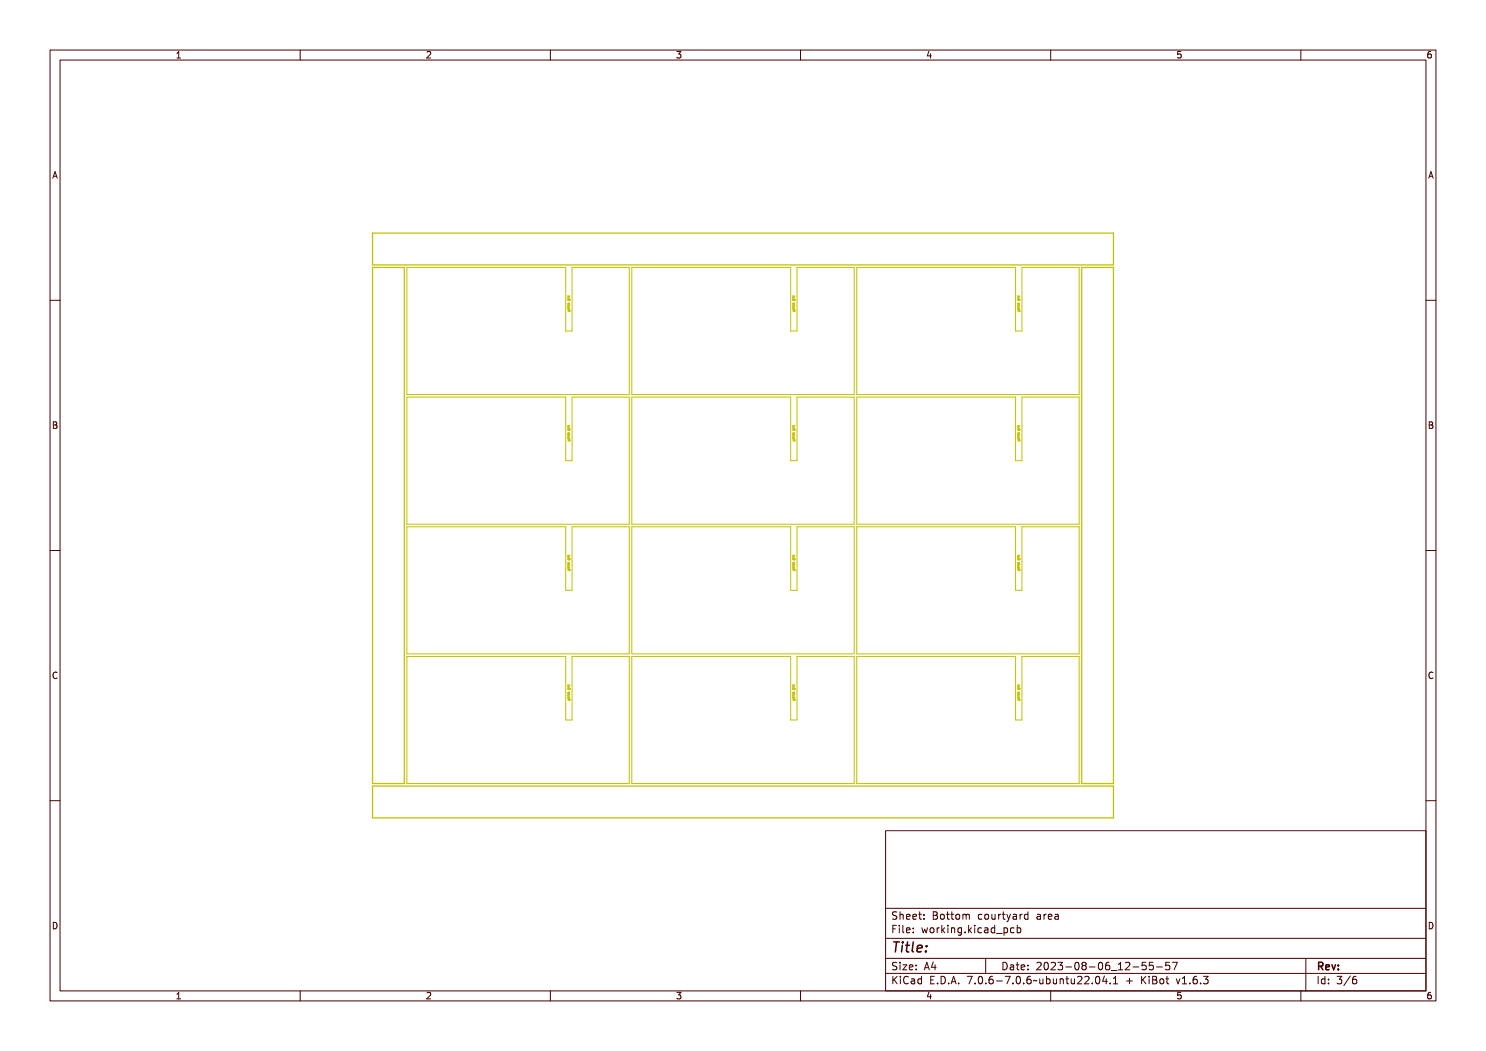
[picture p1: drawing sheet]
<svg xmlns="http://www.w3.org/2000/svg" width="297mm" height="210mm" viewBox="0 0 297 210" stroke-linecap="round" stroke-linejoin="round" font-family="sans-serif">
<defs><g id="words">
<text font-size="2.7" fill="#480000" x="178" y="190.3">Title:</text>
<g font-size="2" fill="#480000">
<text x="178" y="183.7">Sheet: Bottom courtyard area</text>
<text x="178" y="186.5">File: working.kicad_pcb</text>
<text x="178" y="193.9">Size: A4</text>
<text x="178" y="196.6">KiCad E.D.A. 7.0.6-7.0.6~ubuntu22.04.1 + KiBot v1.6.3</text>
<text x="200" y="193.9">Date: 2023-08-06_12-55-57</text>
<text x="263" y="196.6">Id: 3/6</text>
<text x="263" y="193.9">Rev:</text>
</g>
<g font-size="1.7" fill="#480000">
<text x="35" y="11.7">1</text>
<text x="85" y="11.7">2</text>
<text x="135" y="11.7">3</text>
<text x="185" y="11.7">4</text>
<text x="235" y="11.7">5</text>
<text x="285" y="11.7">6</text>
<text x="10.5" y="35.7">A</text>
<text x="285.5" y="35.7">A</text>
<text x="10.5" y="85.6">B</text>
<text x="285.5" y="85.6">B</text>
<text x="10.5" y="135.7">C</text>
<text x="285.5" y="135.7">C</text>
<text x="10.5" y="185.6">D</text>
<text x="285.5" y="185.6">D</text>
<text x="35" y="199.7">1</text>
<text x="85" y="199.7">2</text>
<text x="135" y="199.7">3</text>
<text x="185" y="199.7">4</text>
<text x="235" y="199.7">5</text>
<text x="285" y="199.7">6</text>
</g>
</g></defs>
<g fill="none" stroke="#c2c200" stroke-width=".2">
<path d="M81.3 53.4h31.8v12.7h1.2v-12.7h11.5v25.4h-44.5zM113.5 59.9l.2 .2 .2-.1v-.1M113.5 59.4h.3M113.5 59.1h.1M113.5 59.1v.1M113.5 59.8h.4M113.5 59.4v.2h.3M113.5 59.2h.4M113.5 59.8v.1M113.5 60h.4l-.3 .1zM113.5 59.4h.1M113.6 59.5h.3v.2l-.3 .1 .3-.2z"/>
<path d="M113.6 59.2v.1l.3-.1v.1l-.3 .1zM113.8 59.1v.2M113.9 59.8v.1M126.3 53.4h31.7v12.7h1.3v-12.7h11.4v25.4h-44.4zM158.5 59.1l.4 .1M158.5 59.4h.3M158.5 59.4v.2h.3M158.5 60h.3l-.2 .1zM158.5 59.4h.1M158.6 59.5h.3v.2l-.3 .1 .2-.2zM158.6 59.2v.1l.3-.1v.1l-.3 .1zM158.8 59.1v.2"/>
<path d="M158.9 59.8v.1M171.2 53.4h31.8v12.7h1.3v-12.7h11.4v25.4h-44.5zM203.4 59.4h.3M203.4 59.1l.5 .1M203.4 59.4v.2h.3M203.5 60h.3l-.3 .1zM203.5 59.4h-.1M203.5 59.5h.3v.2l-.3 .1 .3-.2zM203.5 59.2l.1 .1 .2-.1v.1l-.3 .1zM203.7 59.1v.2M81.3 79.4h31.8v12.7h1.2v-12.7h11.5v25.4h-44.5zM113.5 61.2h.3"/>
<path d="M113.5 60.9l.4 .1M113.5 60.9h.1M113.5 62l.2 .1M113.5 62l.4-.1-.2 .2 .2 .1h-.4zM113.5 61.2v.2h.3M113.5 60.6l.1 .2 .2-.1v-.1l-.1 .2M113.5 61.6v.1M113.5 61.7v.1M113.5 61.8h.3M113.5 61.6h.3M113.5 61.6h.1M113.5 61.2h.1"/>
<path d="M113.6 62l.1 .1h-.2zM113.6 61.2h.3v.2l-.3 .1 .3-.1zM113.6 60.9v.1l.3-.1v.1l-.3 .2zM113.6 60.6l.2-.1v.3l.1-.2v.1a.16 .16 0 0 1-.2 .1 .16 .16 0 0 1-.1-.2zM113.7 60.6v.2zM113.8 62l-.1 .2M113.8 61.6h.1M113.8 61.6v.1M113.8 61.7v.1M113.8 62h.1M113.8 60.9v.2M113.9 62h.1"/>
<path d="M113.9 62v.2h-.4M126.3 79.4h31.7v12.7h1.3v-12.7h11.4v25.4h-44.4zM158.5 62l.2 .1M158.5 62.2h.4v-.2h-.2v.2M158.5 60.9h.1M158.5 61.2h.3M158.5 60.9l.4 .1M158.5 61.6v.1M158.5 61.7v.1M158.5 60.6v.2l.2-.1v-.1l-.1 .2M158.5 61.2v.2h.3M158.5 62l.4-.1-.2 .2 .2 .1h-.4z"/>
<path d="M158.5 61.6h.3l-.3 .2M158.5 61.6h.1M158.5 61.2h.1M158.5 62l.2 .1h-.2zM158.6 61.2h.3v.3h-.3l.2-.1zM158.6 60.9v.1l.3-.1v.1l-.3 .2zM158.6 60.6l.1-.1v.3l.1-.2 .1 .1a.16 .16 0 0 1-.2 .1 .16 .16 0 0 1-.1-.2zM158.6 60.6l.1 .2zM158.8 60.9v.2M171.2 79.4h31.8v12.7h1.3v-12.7h11.4v25.4h-44.5zM203.4 62.2h.5l-.1-.2h-.2v.2M203.4 61.2h.3"/>
<path d="M203.4 60.9l.5 .1M203.4 62l.2 .1M203.4 60.9h.1M203.4 62l.4-.1-.1 .2 .1 .1h-.4zM203.4 61.6v.1M203.4 61.7l.1 .1M203.4 60.6v.1M203.4 61.2v.2M203.4 61.4h.1M203.4 60.7l.1 .1M203.5 61.6h.2l-.2 .2M203.5 61.6h-.1"/>
<path d="M203.5 61.2h-.1M203.5 62l.1 .1h-.1zM203.5 61.4h.2M203.5 60.8l.2-.1v-.1l-.1 .2M203.5 61.2h.3v.2l-.3 .1 .3-.1zM203.5 60.9l.1 .1 .2-.1v.1l-.3 .2zM203.6 60.6l.1-.1v.3l.1-.2v.1a.16 .16 0 0 1-.2 .1 .16 .16 0 0 1 0-.2zM203.6 60.6v.2zM203.7 60.9v.2M113.5 85.9l.2-.2h.2v.2M113.5 88.1h.4v-.2h-.2v.2M113.5 85l.4 .1"/>
<path d="M113.5 86.8l.4 .1M113.5 87.2l.3 .1M113.5 87.9l.2 .1M113.5 87.6v.1M113.5 85.9h.1M113.5 87.9l.4-.1-.2 .2 .2 .1h-.4zM113.5 86.5l.1 .2 .2-.1v-.1l-.1 .2M113.5 87.5v.1M113.5 87.7h.3M113.5 85.9h.4M113.5 87.1v.1M113.5 85.9h.4l-.3 .1z"/>
<path d="M113.5 87.5h.3M113.5 87.5h.1M113.6 87.9l.1 .1h-.2zM113.6 87.2h.3v.2h-.3l.3-.1zM113.6 86.8v.1l.3-.1v.1l-.3 .2zM113.6 85.4h.3v.2l-.3 .1 .3-.1zM113.6 85.1v.1l.3-.1v.1l-.3 .1zM113.6 86.5l.2-.1v.3l.1-.2v.1a.16 .16 0 0 1-.2 .1 .16 .16 0 0 1-.1-.2zM113.7 86.5v.2zM113.8 87.5h.1M113.8 87.5v.1M113.8 85v.2"/>
<path d="M113.8 86.8v.2M113.8 85.3l-.3 .1 .3 .1M113.8 87.1h-.3M113.8 87.6v.1M113.9 85.9h.1M158.5 85l.4 .1M158.5 86.8l.4 .1M158.5 87.1h.3M158.5 85.3h.3M158.5 87.9l.2 .1M158.5 86.5v.2l.2-.1v-.1l-.1 .2M158.5 87.5v.2h.2"/>
<path d="M158.5 87.9l.4-.1-.2 .2 .2 .1h-.4zM158.5 85.9h.3l-.2 .1zM158.5 85.3v.2h.3M158.5 87.1v.2h.3M158.5 87.5h.1M158.5 87.9l.2 .1h-.2zM158.6 87.2h.3v.2h-.3l.2-.1zM158.6 86.8v.1l.3-.1v.1l-.3 .2zM158.6 85.4h.3v.2l-.3 .1 .2-.1zM158.6 85.1v.1l.3-.1v.1l-.3 .1zM158.6 86.5l.1-.1v.3l.1-.2 .1 .1a.16 .16 0 0 1-.2 .1 .16 .16 0 0 1-.1-.2zM158.6 86.5l.1 .2z"/>
<path d="M158.7 87.5h-.2M158.7 87.5h.1M158.7 87.9v.2M158.7 87.9h.2v.2h-.4M158.7 87.5l.1 .1M158.7 87.9h.1M158.7 87.7h.1M158.8 85v.2M158.8 86.8v.2M158.8 87.6l-.1 .1M158.9 85.9h.1M203.4 85v.1"/>
<path d="M203.4 86.8v.1M203.4 87.9l.2 .1M203.4 87.1h.3M203.4 85.3h.3M203.4 87.9l.4-.1-.1 .2 .1 .1h-.4zM203.4 86.5l.1 .2 .2-.1v-.1l-.1 .2M203.4 87.5l.1 .2h.2M203.4 87.3h.1M203.4 86.9h.1M203.4 85.5h.1M203.4 85.1h.1M203.5 85.9h.3l-.3 .1z"/>
<path d="M203.5 87.5l.2 .1M203.5 85.3l-.1 .2M203.5 87.1l-.1 .2M203.5 87.5h-.1M203.5 87.9l.1 .1h-.1zM203.5 87.3h.2M203.5 86.9h.4M203.5 85.5h.2M203.5 85.1h.4M203.5 87.2h.3v.2h-.3l.3-.1zM203.5 86.8l.1 .1 .2-.1v.1l-.3 .2zM203.5 85.4h.3v.2l-.3 .1 .3-.1z"/>
<path d="M203.5 85.1l.1 .1 .2-.1v.1l-.3 .1zM203.6 86.5l.1-.1v.3l.1-.2v.1a.16 .16 0 0 1-.2 .1 .16 .16 0 0 1 0-.2zM203.6 86.5v.2zM203.6 87.9v.2M203.7 87.9h.1M203.7 87.9h-.1M203.7 85v.2M203.7 86.8v.2M203.7 87.6v.1M203.8 87.9h.1M203.8 87.9l.1 .2h-.5M81.3 105.3h31.8v12.7h1.2v-12.7h11.5v25.4h-44.5z"/>
<path d="M113.5 111.7l.2 .2h.2v-.2M113.5 110.9v.1M113.5 112.7h.1M113.5 113h.3M113.5 112.7l.4 .1M113.5 111.2h.3M113.5 113.8l.2 .1M113.5 111h.1M113.5 113.8l.4-.1-.2 .2 .2 .1h-.4zM113.5 112.4l.1 .2h.2v-.2l-.1 .2M113.5 111.2v.2h.3M113.5 113v.2h.3"/>
<path d="M113.5 113.4v.2M113.5 111.7h.4M113.5 111h.4M113.5 113.6h.1M113.5 111.7h.1M113.5 111.8h.4l-.3 .1zM113.5 113.6h.3M113.5 113.4h.3M113.5 113.4h.1M113.5 113h.1M113.5 111.2h.1M113.6 113.8l.1 .2h-.2z"/>
<path d="M113.6 113.1h.3v.2h-.3l.3-.1zM113.6 112.7v.1l.3-.1v.1l-.3 .2zM113.6 111.3h.3v.3h-.3l.3-.1zM113.6 111v.1l.3-.1v.1l-.3 .1zM113.6 112.4h.2v.2l.1-.2v.1a.16 .16 0 0 1-.2 .1 .16 .16 0 0 1-.1-.2zM113.7 112.4v.2zM113.8 113.8l-.1 .2M113.8 113.4h.1M113.8 113.4v.2M113.8 113.6h.1M113.8 110.9v.2M113.8 112.7v.2"/>
<path d="M113.8 113.8h.1M113.9 113.8h.1M113.9 113.8v.2h-.4M113.9 111.7h.1M126.3 105.3h31.7v12.7h1.3v-12.7h11.4v25.4h-44.4zM158.5 114h.4v-.2h-.2v.2M158.5 110.9l.4 .1M158.5 112.7h.1M158.5 113h.3M158.5 112.7l.4 .1M158.5 111.2h.3M158.5 113.8l.2 .1"/>
<path d="M158.5 112.4v.2h.2v-.2l-.1 .2M158.5 111.2v.2h.3M158.5 113v.2h.3M158.5 113.4v.2M158.5 113.6h.1M158.5 113.8l.4-.1-.2 .2 .2 .1h-.4zM158.5 111.8h.3l-.2 .1zM158.5 113.4l.3 .1-.3 .1M158.5 113.4h.1M158.5 113h.1M158.5 111.2h.1M158.5 113.8l.2 .2h-.2z"/>
<path d="M158.6 113.1h.3v.2h-.3l.2-.1zM158.6 112.7v.1l.3-.1v.1l-.3 .2zM158.6 111.3h.3v.3h-.3l.2-.1zM158.6 111v.1l.3-.1v.1l-.3 .1zM158.6 112.4h.1v.2l.1-.2 .1 .1a.16 .16 0 0 1-.2 .1 .16 .16 0 0 1-.1-.2zM158.6 112.4l.1 .2zM158.8 110.9v.2M158.8 112.7v.2M158.9 111.7h.1M171.2 105.3h31.8v12.7h1.3v-12.7h11.4v25.4h-44.5zM203.4 114h.5l-.1-.2h-.2v.2M203.4 110.9l.5 .1"/>
<path d="M203.4 112.7h.1M203.4 113.8l.2 .1M203.4 113h.3M203.4 112.7l.5 .1M203.4 111.2h.3M203.4 113.8l.4-.1-.1 .2 .1 .1h-.4zM203.4 111.2v.2h.3M203.4 112.4v.2M203.4 113v.2M203.4 113.4v.2M203.4 113.6h.1M203.4 113.2h.1"/>
<path d="M203.4 112.6h.1M203.5 111.8h.3l-.3 .1zM203.5 113.4l.2 .1-.2 .1M203.5 113.4h-.1M203.5 113h-.1M203.5 111.2h-.1M203.5 113.8l.1 .2h-.1zM203.5 112.6h.2v-.2l-.1 .2M203.5 113.2h.2M203.5 113.1h.3v.2h-.3l.3-.1zM203.5 112.7l.1 .1 .2-.1v.1l-.3 .2zM203.5 111.3h.3v.3h-.3l.3-.1z"/>
<path d="M203.5 111l.1 .1 .2-.1v.1l-.3 .1zM203.6 112.4h.1v.2l.1-.2v.1a.16 .16 0 0 1-.2 .1 .16 .16 0 0 1 0-.2zM203.6 112.4v.2zM203.7 110.9v.2M203.7 112.7v.2M81.3 131.2h31.8v12.7h1.2v-12.7h11.5v25.4h-44.5zM113.5 139.7l.2 .1M113.5 139.9h.4v-.2h-.2v.2M113.5 137.7l.2-.2h.2v.2M113.5 139.4v.1M113.5 136.8l.4 .1M113.5 138.6l.4 .1"/>
<path d="M113.5 139l.3 .1M113.5 137.7h.1M113.5 139.7l.4-.1-.2 .2 .2 .1h-.4zM113.5 139.5h.3M113.5 138.3l.1 .2h.2v-.2l-.1 .2M113.5 139.3v.1M113.5 138.9v.1M113.5 137.7h.4M113.5 137.7h.4l-.3 .1zM113.5 139.3h.3M113.5 139.3h.1M113.6 139.7l.1 .2h-.2z"/>
<path d="M113.6 139h.3v.2h-.3l.3-.1zM113.6 138.6v.2l.3-.2v.1l-.3 .2zM113.6 137.2h.3v.3h-.3l.3-.1zM113.6 136.9v.1l.3-.1v.1l-.3 .2zM113.6 138.3h.2v.2l.1-.2v.1a.16 .16 0 0 1-.2 .1 .16 .16 0 0 1-.1-.2zM113.7 138.3v.2zM113.8 139.3h.1M113.8 139.3v.1M113.8 139.4v.1M113.8 136.8v.2M113.8 138.6v.2M113.8 137.1l-.3 .1 .3 .1"/>
<path d="M113.8 138.9h-.3M113.9 137.7h.1M126.3 131.2h31.7v12.7h1.3v-12.7h11.4v25.4h-44.4zM158.5 136.8l.4 .1M158.5 138.6l.4 .1M158.5 138.9h.3M158.5 137.1h.3M158.5 139.7l.2 .1M158.5 138.3v.2h.2v-.2l-.1 .2M158.5 139.3v.2h.2M158.5 139.7l.4-.1-.2 .2 .2 .1h-.4zM158.5 137.7h.3l-.2 .1z"/>
<path d="M158.5 137.1v.2h.3M158.5 138.9v.2h.3M158.5 139.3h.1M158.5 139.7l.2 .2h-.2zM158.6 139h.3v.2h-.3l.2-.1zM158.6 138.6v.2l.3-.2v.1l-.3 .2zM158.6 137.2h.3v.3h-.3l.2-.1zM158.6 136.9v.1l.3-.1v.1l-.3 .2zM158.6 138.3h.1v.2l.1-.2 .1 .1a.16 .16 0 0 1-.2 .1 .16 .16 0 0 1-.1-.2zM158.6 138.3l.1 .2zM158.7 139.3h-.2M158.7 139.3h.1"/>
<path d="M158.7 139.7v.2M158.7 139.7h.2v.2h-.4M158.7 139.3l.1 .1M158.7 139.7h.1M158.7 139.5h.1M158.8 136.8v.2M158.8 138.6v.2M158.8 139.4l-.1 .1M158.9 137.7h.1M171.2 131.2h31.8v12.7h1.3v-12.7h11.4v25.4h-44.5zM203.4 136.8v.1M203.4 138.6v.1"/>
<path d="M203.4 138.9h.3M203.4 137.1h.3M203.4 139.7l.2 .1M203.4 139.7l.4-.1-.1 .2 .1 .1h-.4zM203.4 138.3l.1 .2h.2v-.2l-.1 .2M203.4 139.3l.1 .2h.2M203.4 139.1h.1M203.4 138.7h.1M203.4 137.3h.1M203.4 136.9h.1M203.5 137.7h.3l-.3 .1zM203.5 139.3l.2 .1"/>
<path d="M203.5 137.1l-.1 .2M203.5 138.9l-.1 .2M203.5 139.3h-.1M203.5 139.7l.1 .2h-.1zM203.5 139.1h.2M203.5 138.7h.4M203.5 137.3h.2M203.5 136.9h.4M203.5 139h.3v.2h-.3l.3-.1zM203.5 138.6l.1 .2 .2-.2v.1l-.3 .2zM203.5 137.2h.3v.3h-.3l.3-.1zM203.5 136.9l.1 .1 .2-.1v.1l-.3 .2z"/>
<path d="M203.6 138.3h.1v.2l.1-.2v.1a.16 .16 0 0 1-.2 .1 .16 .16 0 0 1 0-.2zM203.6 138.3v.2zM203.6 139.7v.2M203.7 139.7h.1M203.7 139.7h-.1M203.7 136.8v.2M203.7 138.6v.2M203.7 139.4v.1M203.8 139.7h.1M203.8 139.7l.1 .2h-.5"/>
<circle cx="158.7" cy="59.9" r=".21"/>
<circle cx="203.7" cy="60" r=".2"/>
<circle cx="113.7" cy="60" r=".19"/>
<circle cx="113.7" cy="61.7" r=".11"/>
<circle cx="113.8" cy="61.7" r=".16"/>
<circle cx="158.7" cy="60" r=".19"/>
<circle cx="158.7" cy="61.7" r=".11"/>
<circle cx="158.7" cy="61.7" r=".16"/>
<circle cx="203.6" cy="60" r=".19"/>
<circle cx="203.7" cy="61.7" r=".11"/>
<circle cx="203.7" cy="61.7" r=".16"/>
<circle cx="113.7" cy="85.9" r=".19"/>
<circle cx="113.7" cy="87.6" r=".11"/>
<circle cx="113.8" cy="87.6" r=".16"/>
<circle cx="158.7" cy="85.9" r=".2"/>
<circle cx="158.7" cy="85.9" r=".19"/>
<circle cx="158.7" cy="87.6" r=".11"/>
<circle cx="158.7" cy="87.6" r=".16"/>
<circle cx="203.6" cy="85.9" r=".19"/>
<circle cx="203.6" cy="85.8" r=".21"/>
<circle cx="203.7" cy="87.6" r=".11"/>
<circle cx="203.7" cy="87.6" r=".16"/>
<circle cx="113.7" cy="111.9" r=".19"/>
<circle cx="113.7" cy="113.5" r=".11"/>
<circle cx="113.8" cy="113.5" r=".16"/>
<circle cx="158.7" cy="111.9" r=".19"/>
<circle cx="158.7" cy="111.7" r=".21"/>
<circle cx="158.7" cy="113.5" r=".11"/>
<circle cx="158.7" cy="113.5" r=".16"/>
<circle cx="203.6" cy="111.9" r=".19"/>
<circle cx="203.6" cy="111.7" r=".21"/>
<circle cx="203.7" cy="113.5" r=".11"/>
<circle cx="203.7" cy="113.5" r=".16"/>
<circle cx="113.7" cy="137.8" r=".19"/>
<circle cx="113.7" cy="139.4" r=".11"/>
<circle cx="113.8" cy="139.5" r=".16"/>
<circle cx="158.7" cy="137.7" r=".2"/>
<circle cx="158.7" cy="137.8" r=".19"/>
<circle cx="158.7" cy="139.4" r=".11"/>
<circle cx="158.7" cy="139.5" r=".16"/>
<circle cx="203.6" cy="137.8" r=".19"/>
<circle cx="203.6" cy="137.6" r=".21"/>
<circle cx="203.7" cy="139.4" r=".11"/>
<circle cx="203.7" cy="139.5" r=".16"/>
</g>
<path d="M74.5 46.6h148v6.3h-148zM74.5 53.4h6.3v103.2h-6.3zM216.2 53.4h6.3v103.2h-6.3zM74.5 157.1h148v6.3h-148z" fill="none" stroke="#c2c200" stroke-width=".25"/>
<g fill="none" stroke="#480000" stroke-width=".2">
<path d="M10 10h277v190h-277zM12 12h273v186h-273zM60 10v2M110 10v2M160 10v2M210 10v2M260 10v2M10 60h2M285 60h2M10 110h2M285 110h2M10 160h2"/>
<path d="M285 160h2M177 166h108v32h-108zM60 198v2M110 198v2M160 198v2M177 181.5h108M177 187.5h108M177 191.5h108M177 194.5h108M178.1 195.2h.2v.6l.6-.6h.3l-.6 .6 .6 .8h-.2l-.5-.7-.2 .2v.5h-.2zM178.2 185h.9v.2h-.7v.4h.6v.2h-.6v.7h-.2zM178.3 182.4l.5-.1h.2v.2a.31 .31 0 0 0-.5-.1 .31 .31 0 0 0 0 .5 .5 .5 0 0 1 .6 .6 .5 .5 0 0 1-.8 .2l-.1-.2a.34 .34 0 0 0 .4 .1 .34 .34 0 0 0 .1-.5 .47 .47 0 0 1-.5-.2 .47 .47 0 0 1 .1-.5z"/>
<path d="M178.3 192.5l.5-.1h.2v.2a.31 .31 0 0 0-.5-.1 .31 .31 0 0 0 0 .5 .5 .5 0 0 1 .6 .6 .5 .5 0 0 1-.8 .2l-.1-.2a.34 .34 0 0 0 .4 .1 .34 .34 0 0 0 .1-.5 .47 .47 0 0 1-.5-.2 .47 .47 0 0 1 .1-.5zM179.4 182.2h.2v.6a.35 .35 0 0 1 .4-.1 .35 .35 0 0 1 .2 .4v.6h-.2v-.8h-.4v.8h-.2zM179.5 185.4h.4v.9h.4v.2h-.9v-.2h.3v-.8h-.2zM179.5 192.8h.4v.9h.4v.1h-.9v-.1h.3v-.8h-.2zM179.5 195.6h.4v.9h.4v.1h-.9v-.1h.3v-.8h-.2zM179.7 184.9h.2v.3h-.2zM179.7 192.3h.2v.3h-.2zM179.7 195.1h.2v.3h-.2zM180.6 184.9h.4v1.3l.4 .1v.2l-.5-.2v-1.2h-.3zM180.6 192.8h.8l-.6 .9h.6v.1h-.8l.6-.9h-.6zM180.7 182.8l.1-.1a.49 .49 0 0 1 .5 0 .49 .49 0 0 1 .2 .5h-.8a.42 .42 0 0 0 .3 .4 .42 .42 0 0 0 .4-.1 .47 .47 0 0 1-.4 .3 .47 .47 0 0 1-.4-.3zM180.7 195.4a.4 .4 0 0 1 .4-.3 .4 .4 0 0 1 .4 .3 .56 .56 0 0 0-.8 .4 .56 .56 0 0 0 .5 .7l.3-.1a.43 .43 0 0 1-.5 .3 .43 .43 0 0 1-.4-.4v-.6z"/>
<path d="M180.8 182.9l.4-.1 .1 .3h-.6zM181.8 195.6l.3-.1a.43 .43 0 0 1 .5 .5v.6h-.1v-.1a.38 .38 0 0 1-.5 .2 .38 .38 0 0 1-.2-.5 .38 .38 0 0 1 .4-.2h.3a.35 .35 0 0 0-.3-.4 .35 .35 0 0 0-.4 .2zM181.9 182.8l.1-.1a.49 .49 0 0 1 .5 0 .49 .49 0 0 1 .2 .5h-.8a.42 .42 0 0 0 .3 .4 .42 .42 0 0 0 .5-.1 .47 .47 0 0 1-.5 .3 .47 .47 0 0 1-.4-.3zM181.9 185.5l.1-.1a.49 .49 0 0 1 .5 0 .49 .49 0 0 1 .2 .5h-.8a.42 .42 0 0 0 .3 .4 .42 .42 0 0 0 .5-.1 .47 .47 0 0 1-.5 .3 .47 .47 0 0 1-.4-.3zM181.9 192.9l.1-.1a.49 .49 0 0 1 .5 0 .49 .49 0 0 1 .2 .5h-.8a.42 .42 0 0 0 .3 .4 .42 .42 0 0 0 .5-.1 .47 .47 0 0 1-.5 .3 .47 .47 0 0 1-.4-.3zM182 196.2l.5-.1a.31 .31 0 0 1-.2 .4 .31 .31 0 0 1-.4-.1zM182 182.9l.4-.1 .1 .3h-.6zM182 185.6l.4-.1 .1 .3h-.6zM182 193l.4-.1 .1 .3h-.6zM183 195.7l.4-.2 .2 .2v-.6h.2v1.5h-.2v-.1a.42 .42 0 0 1-.5 .1 .42 .42 0 0 1-.2-.5zM183.2 195.8l.1-.1a.4 .4 0 0 1 .3 .4 .4 .4 0 0 1-.3 .4l-.2-.2zM183.2 182.3h.2v.4h.4v.1h-.4v.7l.4 .1v.1h-.4l-.1-.1-.1-.8h-.3v-.1h.3z"/>
<path d="M183.3 185.4h.2v.3h-.2zM183.3 186.2h.2v.3h-.2zM183.3 192.8h.2v.3h-.2zM183.3 193.6h.2v.2h-.2zM184.5 182.7h.2v.3h-.2zM184.5 183.5h.2v.2h-.2zM185.2 185.4h.2l.2 .8 .1-.5h.2l.2 .5 .1-.8h.2l-.2 1.1h-.2l-.2-.7-.2 .7h-.1zM185.4 195.2h.9v.2h-.7v.4h.6v.2h-.6v.5h.7v.1h-.9zM185.7 192.4h.2l.5 1.4h-.2l-.1-.3h-.5l-.1 .3h-.2zM185.8 192.6l.2 .7h-.4zM186.6 182.3h.4a.35 .35 0 0 1 .5 .2 .35 .35 0 0 1-.3 .5 .41 .41 0 0 1 .3 .5 .41 .41 0 0 1-.5 .2h-.4zM186.8 183.1h.2a.27 .27 0 0 1 .3 .2 .27 .27 0 0 1-.3 .3h-.2z"/>
<path d="M186.8 182.5h.2a.23 .23 0 0 1 .3 .2 .23 .23 0 0 1-.3 .2h-.2zM186.8 185.6l.1-.1a.39 .39 0 0 1 .4 .4 .39 .39 0 0 1-.4 .4l-.1-.2zM186.9 196.4h.2v.2h-.2zM187.1 192.4h.2v.9h.2v.2h-.2v.3h-.2v-.3h-.6zM187.1 192.6v.7h-.4zM187.8 195.2a.76 .76 0 0 1 .9 .7 .76 .76 0 0 1-.9 .7zM188 195.4a.57 .57 0 0 1 .5 .5 .57 .57 0 0 1-.5 .6zM188 185.4h.2v.2v-.1a.29 .29 0 0 1 .3-.2 .29 .29 0 0 1 .3 .3 .37 .37 0 0 0-.5-.1 .37 .37 0 0 0-.1 .4v.6h-.2zM188 182.9l.1-.1a.39 .39 0 0 1 .4 .4 .39 .39 0 0 1-.4 .4l-.1-.2zM189.1 184.9h.1v.9l.5-.4h.2l-.4 .4 .5 .7h-.2l-.4-.6-.2 .1v.5h-.1zM189.2 182.3h.2v.4h.4v.1h-.4v.7l.4 .1v.1h-.4l-.1-.1-.1-.8h-.2v-.1h.2zM189.3 196.4h.3v.2h-.3z"/>
<path d="M190.3 185.4h.4v.9h.4v.2h-.9v-.2h.4v-.8h-.3zM190.5 182.3h.1v.4h.4v.1h-.4v.7l.4 .1v.1h-.4l-.1-.1v-.8h-.3v-.1h.3zM190.5 195.2h.3l.4 1.4h-.2l-.1-.3h-.5l-.1 .3h-.2zM190.6 184.9h.1v.3h-.1zM190.6 195.4l.2 .7h-.4zM191.4 185.4h.2v.1a.35 .35 0 0 1 .4-.1 .35 .35 0 0 1 .3 .4v.7h-.2l-.1-.9h-.3l-.1 .9h-.2zM191.6 182.9l.1-.1a.39 .39 0 0 1 .4 .4 .39 .39 0 0 1-.4 .4l-.1-.2zM191.7 196.4h.3v.2h-.3zM192.5 182.7l.6 .1 .3-.1 .1 1h-.1l-.1-.9-.2 .1v.8h-.1l-.2-.9-.1 .9h-.2zM192.7 185.5l.3-.2 .3 .2v-.1h.2v1a.53 .53 0 0 1-.8 .4v-.2a.36 .36 0 0 0 .4 .1 .36 .36 0 0 0 .2-.4l-.1 .1a.53 .53 0 0 1-.7-.3 .53 .53 0 0 1 .2-.6zM192.8 185.6l.1-.1a.39 .39 0 0 1 .4 .4 .39 .39 0 0 1-.4 .4l-.1-.2zM193.8 195.2h.9l-.5 1.4h-.2l.5-1.2h-.7z"/>
<path d="M194.1 186.2h.3v.3h-.3zM195.1 184.9h.2v.9l.4-.4h.3l-.5 .4 .5 .7h-.2l-.4-.6-.1 .1v.5h-.2zM195.2 182.8a.39 .39 0 0 1 .4-.2 .39 .39 0 0 1 .3 .3 .4 .4 0 0 0-.6 0 .4 .4 0 0 0 0 .6 .4 .4 0 0 0 .6 0 .45 .45 0 0 1-.6 .3 .45 .45 0 0 1-.3-.6zM195.3 196.4h.3v.2h-.3zM196.3 185.4h.5v.9h.3v.2h-.9v-.2h.4v-.8h-.3zM196.3 195.4a.57 .57 0 0 1 .7 0 .57 .57 0 0 1 .1 .8 .5 .5 0 0 1-.6 .5 .5 .5 0 0 1-.3-.8zM196.4 182.9l.1-.1a.39 .39 0 0 1 .4 .4 .39 .39 0 0 1-.4 .4l-.1-.2zM196.5 195.4a.61 .61 0 0 1 .4 1l-.1 .1a.61 .61 0 0 1-.4-1zM196.6 184.9h.2v.3h-.2zM197 191.5v3M197.4 182.7h.2v.8l.2 .1 .3-.2v-.7h.2v1h-.2v-.1a.35 .35 0 0 1-.4 .2 .35 .35 0 0 1-.3-.5zM197.6 185.5a.39 .39 0 0 1 .4-.2 .39 .39 0 0 1 .3 .3 .4 .4 0 0 0-.6 0 .4 .4 0 0 0 0 .6 .4 .4 0 0 0 .6 0 .45 .45 0 0 1-.6 .3 .45 .45 0 0 1-.3-.6z"/>
<path d="M197.7 196.4h.3v.2h-.3zM198.7 185.4l.2-.1a.43 .43 0 0 1 .6 .5v.7h-.2v-.2a.38 .38 0 0 1-.5 .2 .38 .38 0 0 1-.2-.5 .38 .38 0 0 1 .5-.2h.2a.35 .35 0 0 0-.3-.4 .35 .35 0 0 0-.3 .2zM198.7 195.4a.38 .38 0 0 1 .4-.3 .38 .38 0 0 1 .3 .3 .43 .43 0 0 0-.5 0 .43 .43 0 0 0-.1 .5 .46 .46 0 0 1 .7 .1 .46 .46 0 0 1-.2 .6 .46 .46 0 0 1-.7-.2zM198.8 182.7h.2v.2v-.1a.29 .29 0 0 1 .4-.2 .29 .29 0 0 1 .2 .3 .37 .37 0 0 0-.4-.1 .37 .37 0 0 0-.2 .4v.5h-.2zM198.8 186l.5-.1a.31 .31 0 0 1-.1 .4 .31 .31 0 0 1-.4-.1zM199.9 185.5l.3-.2 .3 .2v-.6h.2v1.6h-.2v-.2a.42 .42 0 0 1-.5 .1 .42 .42 0 0 1-.2-.5zM200 196h.5v.2h-.5zM200 185.6l.1-.1a.39 .39 0 0 1 .4 .4 .39 .39 0 0 1-.4 .4l-.1-.2zM200.1 182.3h.2v.4h.4v.1h-.4v.7l.4 .1v.1h-.4l-.2-.1v-.8h-.3v-.1h.3zM200.1 192.4a.76 .76 0 0 1 1 .7 .76 .76 0 0 1-1 .7zM200.3 192.6a.57 .57 0 0 1 .6 .5 .57 .57 0 0 1-.6 .6zM200.9 186.8l1.2 .1z"/>
<path d="M201 182.7h.2l.3 .8 .3-.8h.2l-.3 .7a.68 .68 0 0 1-.7 .8l.4-.5zM201 195.2h.9l-.5 1.4h-.2l.5-1.2h-.7zM201.4 192.8l.3-.1a.43 .43 0 0 1 .5 .5v.6h-.1v-.1a.38 .38 0 0 1-.5 .2 .38 .38 0 0 1-.2-.5 .38 .38 0 0 1 .4-.2h.3a.35 .35 0 0 0-.3-.4 .35 .35 0 0 0-.4 .2zM201.6 193.4l.5-.1a.31 .31 0 0 1-.2 .4 .31 .31 0 0 1-.4-.1zM202.2 185.4h.2v.1a.53 .53 0 0 1 .8 .3 .53 .53 0 0 1-.6 .7l-.2-.2v.6h-.2zM202.3 182.7l.3-.1a.43 .43 0 0 1 .5 .5v.6h-.2v-.1a.38 .38 0 0 1-.5 .2 .38 .38 0 0 1-.2-.5 .38 .38 0 0 1 .5-.2h.2a.35 .35 0 0 0-.2-.4 .35 .35 0 0 0-.4 .2zM202.4 183.3l.5-.1a.31 .31 0 0 1-.1 .4 .31 .31 0 0 1-.4-.1zM202.5 185.6l.1-.1a.4 .4 0 0 1 .4 .4 .4 .4 0 0 1-.4 .4l-.2-.2zM202.5 196.4h.3v.2h-.3zM202.8 192.4h.2v.4h.4v.1h-.4v.7l.4 .1v.1h-.4l-.2-.1v-.8h-.3v-.1h.3zM203.5 195.4a.57 .57 0 0 1 .8 0 .57 .57 0 0 1 0 .8 .5 .5 0 0 1-.6 .5 .5 .5 0 0 1-.3-.8zM203.6 185.5a.39 .39 0 0 1 .4-.2 .39 .39 0 0 1 .3 .3 .4 .4 0 0 0-.5 0 .4 .4 0 0 0 0 .6 .4 .4 0 0 0 .5 0 .45 .45 0 0 1-.6 .3 .45 .45 0 0 1-.2-.6z"/>
<path d="M203.6 182.7h.2v.2l.1-.1a.29 .29 0 0 1 .3-.2 .29 .29 0 0 1 .2 .3 .37 .37 0 0 0-.4-.1 .37 .37 0 0 0-.2 .4v.5h-.2zM203.7 195.4a.61 .61 0 0 1 .4 1l-.1 .1a.61 .61 0 0 1-.3-1zM203.9 192.9l.1-.1a.49 .49 0 0 1 .5 0 .49 .49 0 0 1 .2 .5h-.8a.42 .42 0 0 0 .3 .4 .42 .42 0 0 0 .5-.1 .47 .47 0 0 1-.5 .3 .47 .47 0 0 1-.4-.3zM204 193l.4-.1 .1 .3h-.6zM204.7 184.9h.1v.6a.53 .53 0 0 1 .8 .3 .53 .53 0 0 1-.6 .7l-.2-.2v.2h-.1zM204.7 182.8l.3-.2 .3 .2v-.6h.2v1.5h-.2v-.1a.42 .42 0 0 1-.5 .1 .42 .42 0 0 1-.2-.5zM204.8 182.9l.1-.1a.4 .4 0 0 1 .4 .4 .4 .4 0 0 1-.4 .4l-.1-.2zM204.9 185.6l.1-.1a.39 .39 0 0 1 .4 .4 .39 .39 0 0 1-.4 .4l-.1-.2zM204.9 196.4h.3v.2h-.3zM205.3 192.8h.2v.3h-.2zM205.3 193.6h.2v.2h-.2zM205.9 195.4a.38 .38 0 0 1 .4-.3 .38 .38 0 0 1 .3 .3 .43 .43 0 0 0-.5 0 .43 .43 0 0 0-.1 .5 .46 .46 0 0 1 .7 .1 .46 .46 0 0 1-.2 .6 .46 .46 0 0 1-.6-.2z"/>
<path d="M207 196l1-.1a.49 .49 0 0 1-.8 .1l-.2 .2zM207.1 182.7l.3-.1a.43 .43 0 0 1 .5 .5v.6h-.2v-.1a.38 .38 0 0 1-.5 .2 .38 .38 0 0 1-.2-.5 .38 .38 0 0 1 .5-.2h.2a.35 .35 0 0 0-.2-.4 .35 .35 0 0 0-.4 .2zM207.3 183.3l.4-.1a.31 .31 0 0 1-.1 .4 .31 .31 0 0 1-.4-.1zM207.4 192.5a.53 .53 0 0 1 .8 .1 .53 .53 0 0 1-.3 .7l-.3 .4h.7v.1h-.9l.3-.5a.4 .4 0 0 0 .3-.4 .4 .4 0 0 0-.3-.4l-.3 .2zM208.3 195.6h.1l.1 .8 .2 .1 .2-.2v-.7h.2v1h-.2v-.1a.35 .35 0 0 1-.4 .2 .35 .35 0 0 1-.2-.5zM208.4 182.7h.2v.2l.1-.1a.29 .29 0 0 1 .3-.2 .29 .29 0 0 1 .2 .3 .37 .37 0 0 0-.4-.1 .37 .37 0 0 0-.2 .4v.5h-.2zM208.7 192.6a.57 .57 0 0 1 .7 0 .57 .57 0 0 1 .1 .8 .5 .5 0 0 1-.6 .5 .5 .5 0 0 1-.3-.8zM208.9 192.6a.61 .61 0 0 1 .3 1l-.1 .1a.61 .61 0 0 1-.3-1zM209.5 195.1h.2v.6a.53 .53 0 0 1 .7 .3 .53 .53 0 0 1-.6 .7l-.1-.2v.1h-.2zM209.5 182.8l.2-.1a.49 .49 0 0 1 .5 0 .49 .49 0 0 1 .2 .5h-.8a.42 .42 0 0 0 .3 .4 .42 .42 0 0 0 .4-.1 .47 .47 0 0 1-.4 .3 .47 .47 0 0 1-.4-.3zM209.7 182.9l.3-.1 .2 .3h-.6zM209.7 195.8l.1-.1a.4 .4 0 0 1 .4 .4 .4 .4 0 0 1-.4 .4l-.1-.2z"/>
<path d="M209.8 192.5a.53 .53 0 0 1 .8 .1 .53 .53 0 0 1-.3 .7l-.3 .4h.7v.1h-.9l.3-.5a.4 .4 0 0 0 .3-.4 .4 .4 0 0 0-.3-.4l-.3 .2zM210 198v2M210.7 195.6h.2v.8l.2 .1 .2-.2v-.7h.2v1h-.2v-.1a.35 .35 0 0 1-.4 .2 .35 .35 0 0 1-.2-.5zM210.7 182.7l.3-.1a.43 .43 0 0 1 .5 .5v.6h-.2v-.1a.38 .38 0 0 1-.4 .2 .38 .38 0 0 1-.3-.5 .38 .38 0 0 1 .5-.2h.2a.35 .35 0 0 0-.2-.4 .35 .35 0 0 0-.4 .2zM210.9 183.3l.4-.1a.31 .31 0 0 1-.1 .4 .31 .31 0 0 1-.4-.1zM211 192.4a.46 .46 0 0 1 .6 0 .46 .46 0 0 1 .1 .6l-.1 .1a.47 .47 0 0 1 .2 .7 .47 .47 0 0 1-.7 0l-.1-.2a.35 .35 0 0 0 .5 .1 .35 .35 0 0 0 0-.5h-.3v-.2a.29 .29 0 0 0 .4-.1 .29 .29 0 0 0-.1-.4 .29 .29 0 0 0-.4 .1h-.1zM211.9 195.6h.2v.1a.35 .35 0 0 1 .4-.1 .35 .35 0 0 1 .2 .4v.6h-.2v-.8h-.4v.8h-.2zM212.4 193.2h.5v.2h-.5zM213.3 195.2h.2v.4h.4v.1h-.4v.7l.4 .1v.1h-.4l-.2-.1v-.8h-.3v-.1h.3zM213.5 192.6a.57 .57 0 0 1 .7 0 .57 .57 0 0 1 .1 .8 .5 .5 0 0 1-.6 .5 .5 .5 0 0 1-.3-.8zM213.7 192.6a.61 .61 0 0 1 .3 1v.1a.61 .61 0 0 1-.4-1zM214.3 195.6h.2v.8l.2 .1 .2-.2v-.7h.2v1h-.2v-.1a.35 .35 0 0 1-.4 .2 .35 .35 0 0 1-.2-.5z"/>
<path d="M214.7 192.5a.41 .41 0 0 1 .7-.1 .41 .41 0 0 1-.2 .7 .42 .42 0 0 1 .2 .6 .42 .42 0 0 1-.7 0 .42 .42 0 0 1 .2-.6l-.3-.2zM215.5 195.3a.53 .53 0 0 1 .8 .1 .53 .53 0 0 1-.3 .7l-.3 .4h.6v.1h-.9l.4-.5a.4 .4 0 0 0 .3-.4 .4 .4 0 0 0-.3-.4l-.3 .2zM216 193.2h.5v.2h-.5zM216.7 195.3a.53 .53 0 0 1 .8 .1 .53 .53 0 0 1-.3 .7l-.3 .4h.6v.1h-.9l.4-.5a.4 .4 0 0 0 .3-.4 .4 .4 0 0 0-.3-.4l-.3 .2zM217.1 192.6a.57 .57 0 0 1 .7 0 .57 .57 0 0 1 .1 .8 .5 .5 0 0 1-.6 .5 .5 .5 0 0 1-.3-.8zM217.3 192.6a.61 .61 0 0 1 .3 1v.1a.61 .61 0 0 1-.4-1zM218.2 196.4h.2v.2h-.2zM218.3 192.6a.38 .38 0 0 1 .4-.3 .38 .38 0 0 1 .3 .3 .43 .43 0 0 0-.5 0 .43 .43 0 0 0-.1 .5 .46 .46 0 0 1 .6 .1 .46 .46 0 0 1-.1 .6 .46 .46 0 0 1-.7-.2zM219.2 195.4a.57 .57 0 0 1 .7 0 .57 .57 0 0 1 .1 .8 .5 .5 0 0 1-.7 .5 .5 .5 0 0 1-.3-.8zM219.2 194.2l1.3 .1zM219.4 195.4a.61 .61 0 0 1 .3 1l-.1 .1a.61 .61 0 0 1-.3-1zM220.7 192.5l.5-.1v1.3h.3v.1h-.8v-.1h.3v-1.1h-.3z"/>
<path d="M220.8 195.2h.2v.9h.2v.2h-.2v.3h-.2v-.3h-.6zM220.8 195.4v.7h-.4zM221.8 196.4h.2v.2h-.2zM221.8 192.5a.53 .53 0 0 1 .8 .1 .53 .53 0 0 1-.3 .7l-.3 .4h.7v.1h-.9l.3-.5a.4 .4 0 0 0 .4-.4 .4 .4 0 0 0-.4-.4l-.3 .2zM222.8 195.3l.5-.1v1.3h.3v.1h-.8v-.1h.3v-1.1h-.3zM223.2 193.2h.5v.2h-.5zM224.3 192.4h.7v.2h-.6v.3a.53 .53 0 0 1 .7 .7 .53 .53 0 0 1-.9 .2v-.2a.38 .38 0 0 0 .5 .1 .38 .38 0 0 0 .1-.5 .38 .38 0 0 0-.5-.1zM225.4 195.5h.2v.4h.4v.2h-.4v.4h-.2v-.4h-.4v-.2h.4zM225.5 192.4h.7v.2h-.6v.3a.53 .53 0 0 1 .7 .7 .53 .53 0 0 1-.9 .2v-.2a.38 .38 0 0 0 .6 .1 .38 .38 0 0 0 0-.5 .38 .38 0 0 0-.5-.1zM226.8 193.2h.5v.2h-.5zM227.5 195.2h.2v.6l.6-.6h.2l-.6 .6 .6 .8h-.2l-.5-.7-.1 .2v.5h-.2zM227.9 192.4h.7v.2h-.5v.3a.53 .53 0 0 1 .6 .7 .53 .53 0 0 1-.9 .2v-.2a.38 .38 0 0 0 .6 .1 .38 .38 0 0 0 0-.5 .38 .38 0 0 0-.5-.1z"/>
<path d="M228.8 195.6h.4v.9h.4v.1h-.9v-.1h.4v-.8h-.3zM229 192.4h.9l-.5 1.4h-.2l.5-1.2h-.7zM229.1 195.1h.1v.3h-.1zM229.9 195.2h.4a.35 .35 0 0 1 .5 .2 .35 .35 0 0 1-.3 .5 .41 .41 0 0 1 .3 .5 .41 .41 0 0 1-.5 .2h-.4zM230.1 196h.2a.27 .27 0 0 1 .3 .2 .27 .27 0 0 1-.3 .3h-.2zM230.1 195.4h.2a.23 .23 0 0 1 .3 .2 .23 .23 0 0 1-.3 .2h-.2zM231.2 193.2h1.1M231.3 195.8l.1-.1a.39 .39 0 0 1 .4 .4 .39 .39 0 0 1-.4 .4l-.1-.2zM232.6 195.2h.1v.4h.4v.1h-.4l.1 .7 .3 .1v.1h-.3l-.2-.1v-.8h-.3v-.1h.3zM233.7 192.3h-.7v.7l.2-.1h.5l.1 .2-.1 .5-.2 .2-.5-.2M234.3 192.3h1l-.6 1.5M234.6 195.6h.2l.3 .9 .4-.9h.2l-.4 1h-.3z"/>
<path d="M236 195.3l.5-.1v1.3h.3v.1h-.8v-.1h.3v-1.1h-.3zM237.4 196.4h.3v.2h-.3zM238.4 195.4a.38 .38 0 0 1 .4-.3 .38 .38 0 0 1 .3 .3 .43 .43 0 0 0-.5 0 .43 .43 0 0 0-.1 .5 .46 .46 0 0 1 .7 .1 .46 .46 0 0 1-.2 .6 .46 .46 0 0 1-.7-.2zM239.8 196.4h.3v.2h-.3zM240.7 195.2a.46 .46 0 0 1 .6 0 .46 .46 0 0 1 .1 .6l-.1 .1a.47 .47 0 0 1 .2 .7 .47 .47 0 0 1-.7 0l-.1-.2a.35 .35 0 0 0 .5 .1 .35 .35 0 0 0 0-.5l-.3-.1v-.1a.29 .29 0 0 0 .4-.1 .29 .29 0 0 0-.1-.4 .29 .29 0 0 0-.4 .1h-.1zM260 198v2M261 191.5v6.5M263.2 195.2h.8v.2h-.3v1.1h.3v.1h-.8v-.1h.3v-1.1h-.3zM264.4 195.7l.3-.2 .3 .2v-.6h.2v1.5h-.2v-.1a.42 .42 0 0 1-.5 .1 .42 .42 0 0 1-.2-.5zM264.6 195.8l.1-.1a.4 .4 0 0 1 .3 .4 .4 .4 0 0 1-.3 .4l-.2-.2zM265.9 195.6h.2v.3h-.2zM265.9 196.4h.2v.2h-.2z"/>
<path d="M268 195.2a.46 .46 0 0 1 .6 0 .46 .46 0 0 1 .1 .6l-.1 .1a.47 .47 0 0 1 .2 .7 .47 .47 0 0 1-.8 0l-.1-.2a.35 .35 0 0 0 .6 .1 .35 .35 0 0 0 0-.5l-.3-.1v-.1a.29 .29 0 0 0 .4-.1 .29 .29 0 0 0-.1-.4 .29 .29 0 0 0-.4 .1h-.1zM269.9 195.2h.2l-.8 1.6h-.2zM270.5 195.4a.38 .38 0 0 1 .4-.3 .38 .38 0 0 1 .3 .3 .43 .43 0 0 0-.5 0 .43 .43 0 0 0-.2 .5 .46 .46 0 0 1 .7 .1 .46 .46 0 0 1-.2 .6 .46 .46 0 0 1-.6-.2z"/>
<circle cx="187" cy="185.9" r=".53"/>
<circle cx="188.2" cy="183.2" r=".53"/>
<circle cx="191.8" cy="183.2" r=".53"/>
<circle cx="196.6" cy="183.2" r=".53"/>
<circle cx="196.7" cy="195.9" r=".13"/>
<circle cx="199.1" cy="196.2" r=".32"/>
<circle cx="203.9" cy="195.9" r=".13"/>
<circle cx="206.3" cy="196.2" r=".32"/>
<circle cx="209" cy="193.1" r=".13"/>
<circle cx="213.8" cy="193.1" r=".13"/>
<circle cx="215" cy="193.4" r=".29"/>
<circle cx="215" cy="192.8" r=".25"/>
<circle cx="217.4" cy="193.1" r=".13"/>
<circle cx="218.7" cy="193.4" r=".32"/>
<circle cx="219.5" cy="195.9" r=".13"/>
<circle cx="231.5" cy="196.1" r=".53"/>
<circle cx="238.8" cy="196.2" r=".32"/>
<circle cx="270.9" cy="196.2" r=".32"/>
</g>
<g fill="none" stroke="#480000" stroke-width=".3">
<path d="M178.1 188.4h1.4v.2h-.6v1.7h-.2v-1.7h-.6zM179.9 188.8h.7v1.3h.4v.2h-1.2v-.2h.5v-1.1h-.4zM180.3 188.3h.3v.3h-.3zM181.8 188.4h.2v.4h.6v.2h-.6v1l.6 .1v.2a.55 .55 0 0 1-.8-.5v-.8h-.4v-.2h.4zM183 188.3h.6l.1 1.6 .1 .2h.4v.2a.54 .54 0 0 1-.8-.5v-1.4h-.4zM184.8 189a.65 .65 0 0 1 .8-.1 .65 .65 0 0 1 .3 .7h-1.1a.56 .56 0 0 0 .4 .5 .56 .56 0 0 0 .6-.1v.2a.81 .81 0 0 1-1.1-.1 .81 .81 0 0 1 .1-1.1zM185 189.1l.4-.1 .2 .4h-.8zM186.7 188.9h.3v.4h-.3zM186.7 189.9h.3v.4h-.3zM263.1 192.4a.73 .73 0 0 1 .9 .2v.3l-.3 .3 .5 .6h-.2l-.3-.4-.2-.2h-.2v.6h-.2zM263.3 192.6h.2a.26 .26 0 0 1 .3 .2 .26 .26 0 0 1-.2 .3h-.3zM264.5 192.9l.1-.1a.49 .49 0 0 1 .5 0 .49 .49 0 0 1 .2 .5h-.8a.42 .42 0 0 0 .3 .4 .42 .42 0 0 0 .4-.1 .47 .47 0 0 1-.4 .3 .47 .47 0 0 1-.4-.3z"/>
<path d="M264.6 193l.3-.1 .2 .3h-.6zM265.5 192.8h.2l.3 .9 .3-.9h.2l-.4 1h-.2zM267.1 192.8h.2v.3h-.2zM267.1 193.6h.2v.2h-.2z"/>
</g>
<use href="#words"/>
</svg>
